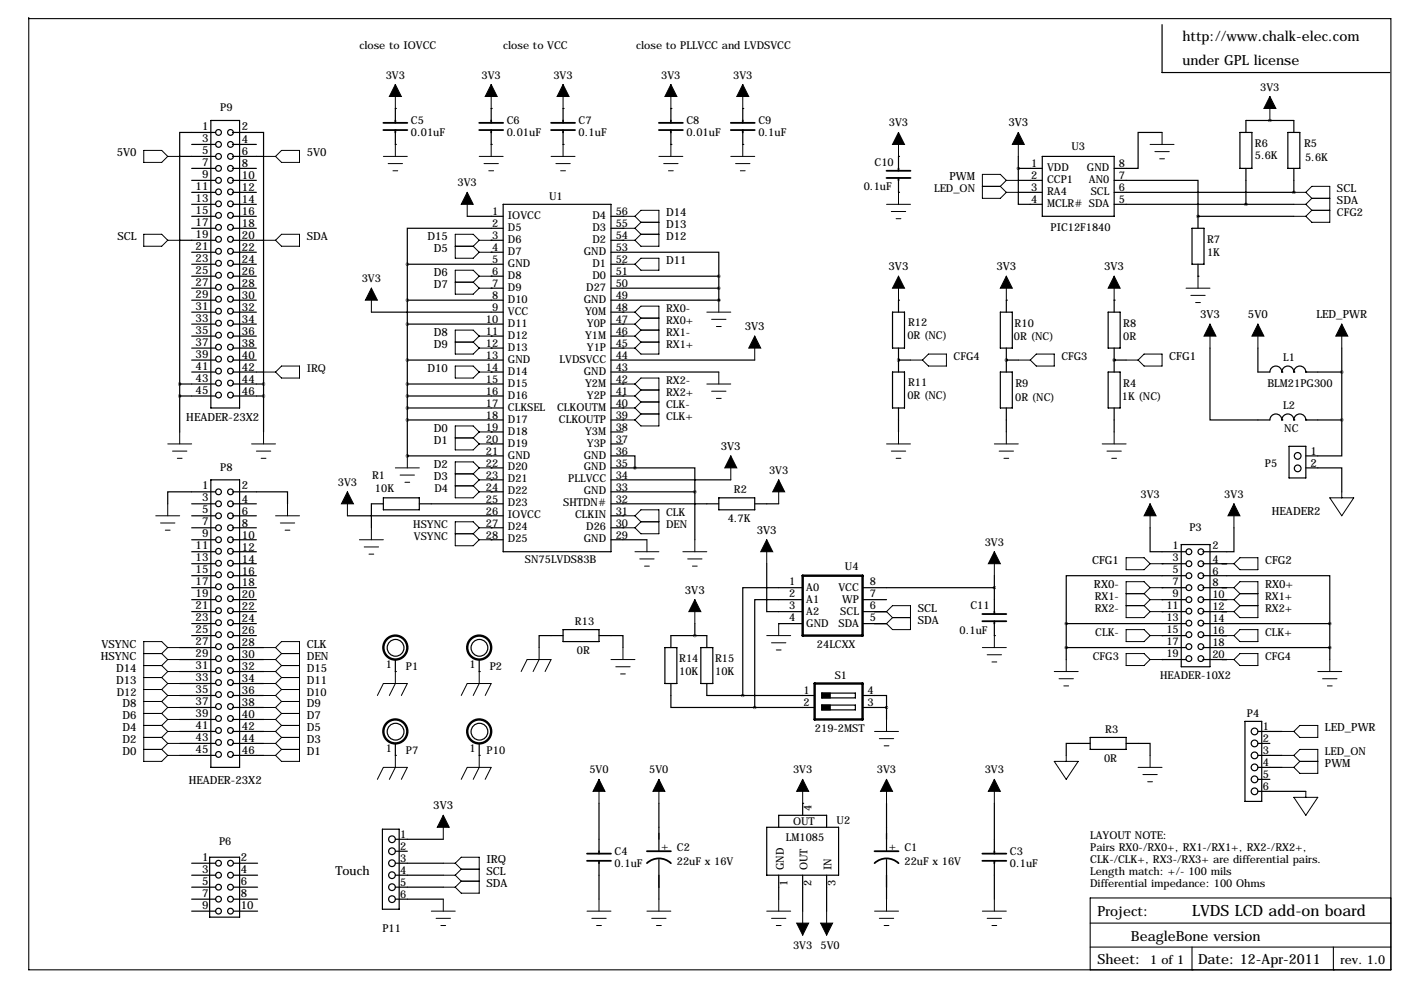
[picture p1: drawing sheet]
<svg xmlns="http://www.w3.org/2000/svg" width="297mm" height="211mm" viewBox="0 0 297 211" stroke-linecap="round" stroke-linejoin="round" font-family="sans-serif">
<defs><g id="words">
<text font-size="3.3" x="252.7" y="194.2">LVDS LCD add-on board</text>
<g font-size="3">
<text x="250.7" y="8.8">http://www.chalk-elec.com</text>
<text x="250.7" y="13.9">under GPL license</text>
<text x="232.7" y="194.2">Project:</text>
<text x="239.8" y="199.5">BeagleBone version</text>
<text x="232.7" y="204.4">Sheet:</text>
<text x="254" y="204.4">Date: 12-Apr-2011</text>
</g>
<g font-size="2.6">
<text x="71.1" y="185.6">Touch</text>
<text x="243.8" y="204.4">1 of 1</text>
<text x="284.2" y="204.4">rev. 1.0</text>
</g>
<g font-size="2.4">
<text x="42.8" y="27.6">1</text>
<text x="51.3" y="27.6">2</text>
<text x="213.8" y="26.8">3V3</text>
<text x="24.7" y="33.2">5V0</text>
<text x="42.8" y="30.1">3</text>
<text x="42.8" y="32.7">5</text>
<text x="42.8" y="35.2">7</text>
<text x="51.3" y="30.4">4</text>
<text x="51.3" y="32.9">6</text>
<text x="51.3" y="35.4">8</text>
<text x="65" y="33.2">5V0</text>
<text x="41.5" y="40.3">11</text>
<text x="42.8" y="37.7">9</text>
<text x="51.3" y="38">10</text>
<text x="51.3" y="40.5">12</text>
<text x="201.3" y="38.2">PWM</text>
<text x="283.5" y="40.8">SCL</text>
<text x="41.5" y="42.8">13</text>
<text x="41.5" y="45.4">15</text>
<text x="41.5" y="47.9">17</text>
<text x="51.3" y="43.1">14</text>
<text x="51.3" y="45.6">16</text>
<text x="141.2" y="45.9">D14</text>
<text x="283.5" y="43.3">SDA</text>
<text x="24.9" y="50.9">SCL</text>
<text x="41.5" y="50.4">19</text>
<text x="41.5" y="53">21</text>
<text x="51.3" y="48.1">18</text>
<text x="51.3" y="50.7">20</text>
<text x="51.3" y="53.2">22</text>
<text x="65" y="50.9">SDA</text>
<text x="90.6" y="50.9">D15</text>
<text x="92" y="53.5">D5</text>
<text x="141.2" y="50.9">D12</text>
<text x="141.2" y="48.4">D13</text>
<text x="41.5" y="55.5">23</text>
<text x="41.5" y="58.1">25</text>
<text x="51.3" y="55.8">24</text>
<text x="51.3" y="58.3">26</text>
<text x="92" y="58.6">D6</text>
<text x="141.2" y="56">D11</text>
<text x="188.4" y="57.3">3V3</text>
<text x="211.3" y="57.3">3V3</text>
<text x="234.1" y="57.3">3V3</text>
<text x="41.5" y="60.6">27</text>
<text x="41.5" y="65.7">31</text>
<text x="41.5" y="63.1">29</text>
<text x="51.3" y="60.8">28</text>
<text x="51.3" y="65.9">32</text>
<text x="51.3" y="63.4">30</text>
<text x="92" y="61.1">D7</text>
<text x="41.5" y="68.2">33</text>
<text x="41.5" y="70.8">35</text>
<text x="51.3" y="68.5">34</text>
<text x="51.3" y="71">36</text>
<text x="92" y="71.3">D8</text>
<text x="157.9" y="70">3V3</text>
<text x="254.4" y="67.5">3V3</text>
<text x="264.6" y="67.5">5V0</text>
<text x="279.1" y="67.5">LED_PWR</text>
<text x="41.5" y="75.8">39</text>
<text x="41.5" y="73.3">37</text>
<text x="51.3" y="76.1">40</text>
<text x="51.3" y="73.5">38</text>
<text x="92" y="73.8">D9</text>
<text x="247.9" y="76.3">CFG1</text>
<text x="41.5" y="83.5">45</text>
<text x="41.5" y="78.4">41</text>
<text x="41.5" y="80.9">43</text>
<text x="51.3" y="83.7">46</text>
<text x="51.3" y="78.6">42</text>
<text x="51.3" y="81.2">44</text>
<text x="90.6" y="78.9">D10</text>
<text x="39.5" y="89.2">HEADER-23X2</text>
<text x="92" y="91.6">D0</text>
<text x="92" y="94.1">D1</text>
<text x="152.8" y="95.4">3V3</text>
<text x="92" y="99.2">D2</text>
<text x="92" y="101.7">D3</text>
<text x="277.9" y="96.4">1</text>
<text x="277.9" y="98.9">2</text>
<text x="42.8" y="103.8">1</text>
<text x="42.8" y="106.3">3</text>
<text x="51.3" y="103.8">2</text>
<text x="51.3" y="106.6">4</text>
<text x="42.8" y="108.9">5</text>
<text x="42.8" y="111.4">7</text>
<text x="42.8" y="113.9">9</text>
<text x="51.3" y="109.1">6</text>
<text x="51.3" y="111.6">8</text>
<text x="160.5" y="113.2">3V3</text>
<text x="269.7" y="109.2">HEADER2</text>
<text x="41.5" y="116.5">11</text>
<text x="41.5" y="119">13</text>
<text x="51.3" y="114.2">10</text>
<text x="51.3" y="116.7">12</text>
<text x="51.3" y="119.3">14</text>
<text x="231.5" y="119.5">CFG1</text>
<text x="268.2" y="119.5">CFG2</text>
<text x="41.5" y="121.6">15</text>
<text x="41.5" y="124.1">17</text>
<text x="51.3" y="121.8">16</text>
<text x="51.3" y="124.3">18</text>
<text x="145.2" y="125.9">3V3</text>
<text x="231.9" y="124.6">RX0-</text>
<text x="268.2" y="124.6">RX0+</text>
<text x="41.5" y="126.6">19</text>
<text x="41.5" y="129.2">21</text>
<text x="41.5" y="131.7">23</text>
<text x="51.3" y="126.9">20</text>
<text x="51.3" y="129.4">22</text>
<text x="51.3" y="132">24</text>
<text x="194.6" y="129.7">SCL</text>
<text x="21.5" y="137.3">VSYNC</text>
<text x="41.5" y="136.8">27</text>
<text x="41.5" y="134.3">25</text>
<text x="51.3" y="137">28</text>
<text x="51.3" y="134.5">26</text>
<text x="65" y="137.3">CLK</text>
<text x="194.6" y="132.2">SDA</text>
<text x="21.3" y="139.8">HSYNC</text>
<text x="24.6" y="142.4">D14</text>
<text x="41.5" y="141.9">31</text>
<text x="41.5" y="139.3">29</text>
<text x="51.3" y="142.1">32</text>
<text x="51.3" y="139.6">30</text>
<text x="65" y="139.8">DEN</text>
<text x="65" y="142.4">D15</text>
<text x="24.6" y="144.9">D13</text>
<text x="41.5" y="144.4">33</text>
<text x="41.5" y="147">35</text>
<text x="41.5" y="149.5">37</text>
<text x="51.3" y="144.7">34</text>
<text x="51.3" y="147.2">36</text>
<text x="51.3" y="149.7">38</text>
<text x="65" y="144.9">D11</text>
<text x="26" y="150">D8</text>
<text x="26" y="152.5">D6</text>
<text x="26" y="155.1">D4</text>
<text x="41.5" y="154.6">41</text>
<text x="41.5" y="152">39</text>
<text x="51.3" y="154.8">42</text>
<text x="51.3" y="152.3">40</text>
<text x="65" y="155.1">D5</text>
<text x="65" y="152.5">D7</text>
<text x="65" y="150">D9</text>
<text x="280.9" y="155.1">LED_PWR</text>
<text x="26" y="157.6">D2</text>
<text x="26" y="160.2">D0</text>
<text x="41.5" y="159.7">45</text>
<text x="41.5" y="157.1">43</text>
<text x="51.3" y="159.9">46</text>
<text x="51.3" y="157.4">44</text>
<text x="65" y="160.2">D1</text>
<text x="65" y="157.6">D3</text>
<text x="40" y="166.1">HEADER-23X2</text>
<text x="280.9" y="162.7">PWM</text>
<text x="91.9" y="171.6">3V3</text>
<text x="42.8" y="182.5">1</text>
<text x="42.8" y="185.1">3</text>
<text x="51.1" y="182.5">2</text>
<text x="51.1" y="185.1">4</text>
<text x="103.1" y="185.6">SCL</text>
<text x="103.1" y="183">IRQ</text>
<text x="42.8" y="187.6">5</text>
<text x="42.8" y="190.1">7</text>
<text x="51.1" y="187.6">6</text>
<text x="51.1" y="190.1">8</text>
<text x="103.1" y="188.1">SDA</text>
<text x="42.8" y="192.7">9</text>
<text x="51.1" y="192.7">10</text>
</g>
<g font-size="2.3">
<text x="76.2" y="10.3">close to IOVCC</text>
<text x="106.7" y="10.3">close to VCC</text>
<text x="134.9" y="10.3">close to PLLVCC and LVDSVCC</text>
<text x="81.8" y="16.7">3V3</text>
<text x="102.1" y="16.7">3V3</text>
<text x="117.3" y="16.7">3V3</text>
<text x="140.2" y="16.7">3V3</text>
<text x="155.4" y="16.7">3V3</text>
<text x="46.7" y="23.5">P9</text>
<text x="267.2" y="19.2">3V3</text>
<text x="87.1" y="26.3">C5</text>
<text x="87.1" y="28.9">0.01uF</text>
<text x="107.4" y="26.3">C6</text>
<text x="107.4" y="28.9">0.01uF</text>
<text x="122.7" y="26.3">C7</text>
<text x="122.7" y="28.9">0.1uF</text>
<text x="145.5" y="26.3">C8</text>
<text x="145.5" y="28.9">0.01uF</text>
<text x="160.8" y="26.3">C9</text>
<text x="160.8" y="28.9">0.1uF</text>
<text x="188.5" y="26.8">3V3</text>
<text x="185.4" y="35.2">C10</text>
<text x="218.6" y="35.4">1</text>
<text x="227.2" y="31.9">U3</text>
<text x="237.2" y="35.4">8</text>
<text x="266" y="33.7">5.6K</text>
<text x="266.1" y="31.2">R6</text>
<text x="276.5" y="31.2">R5</text>
<text x="276.7" y="34.2">5.6K</text>
<text x="97" y="39.5">3V3</text>
<text x="183.1" y="40.4">0.1uF</text>
<text x="198.1" y="40.8">LED_ON</text>
<text x="218.6" y="38">2</text>
<text x="218.6" y="40.5">3</text>
<text x="222" y="36.3">VDD</text>
<text x="222" y="38.8">CCP1</text>
<text x="222" y="41.3">RA4</text>
<text x="230.5" y="36.3">GND</text>
<text x="230.9" y="38.8">AN0</text>
<text x="231.3" y="41.3">SCL</text>
<text x="237.2" y="40.5">6</text>
<text x="237.2" y="38">7</text>
<text x="104.3" y="45.6">1</text>
<text x="107.7" y="46.4">IOVCC</text>
<text x="116.4" y="42.3">U1</text>
<text x="125.6" y="46.4">D4</text>
<text x="130.6" y="45.6">56</text>
<text x="218.6" y="43.1">4</text>
<text x="222" y="43.9">MCLR# SDA</text>
<text x="237.2" y="43.1">5</text>
<text x="283.5" y="45.9">CFG2</text>
<text x="104.3" y="48.1">2</text>
<text x="104.3" y="50.7">3</text>
<text x="104.3" y="53.2">4</text>
<text x="107.7" y="49">D5</text>
<text x="107.7" y="51.5">D6</text>
<text x="125.6" y="49">D3</text>
<text x="125.6" y="51.5">D2</text>
<text x="130.6" y="48.1">55</text>
<text x="130.6" y="50.7">54</text>
<text x="130.6" y="53.2">53</text>
<text x="222.7" y="49">PIC12F1840</text>
<text x="255.9" y="51.5">R7</text>
<text x="76.7" y="59.8">3V3</text>
<text x="104.3" y="55.8">5</text>
<text x="104.3" y="58.3">6</text>
<text x="107.7" y="54">D7</text>
<text x="107.7" y="56.6">GND</text>
<text x="107.7" y="59.1">D8</text>
<text x="123.8" y="54">GND</text>
<text x="125.6" y="56.6">D1</text>
<text x="125.6" y="59.1">D0</text>
<text x="130.6" y="55.8">52</text>
<text x="130.6" y="58.3">51</text>
<text x="255.9" y="54.3">1K</text>
<text x="104.3" y="60.8">7</text>
<text x="104.3" y="63.4">8</text>
<text x="104.3" y="65.9">9</text>
<text x="107.7" y="61.7">D9</text>
<text x="107.7" y="64.2">D10</text>
<text x="123.8" y="64.2">GND</text>
<text x="124.3" y="61.7">D27</text>
<text x="130.6" y="60.8">50</text>
<text x="130.6" y="63.4">49</text>
<text x="130.6" y="65.9">48</text>
<text x="103" y="68.5">10</text>
<text x="103" y="71">11</text>
<text x="107.7" y="66.7">VCC</text>
<text x="107.7" y="69.3">D11</text>
<text x="107.7" y="71.8">D12</text>
<text x="124" y="66.7">Y0M</text>
<text x="124" y="71.8">Y1M</text>
<text x="124.4" y="69.3">Y0P</text>
<text x="130.6" y="68.5">47</text>
<text x="130.6" y="71">46</text>
<text x="141.2" y="66.2">RX0-</text>
<text x="141.2" y="68.7">RX0+</text>
<text x="141.2" y="71.3">RX1-</text>
<text x="192.4" y="71.8">0R (NC)</text>
<text x="192.5" y="69.1">R12</text>
<text x="215.1" y="69.3">R10</text>
<text x="238.1" y="69.3">R8</text>
<text x="103" y="73.5">12</text>
<text x="103" y="76.1">13</text>
<text x="107.7" y="74.4">D13</text>
<text x="107.7" y="76.9">GND</text>
<text x="118.6" y="76.9">LVDSVCC</text>
<text x="124.4" y="74.4">Y1P</text>
<text x="130.6" y="73.5">45</text>
<text x="130.6" y="76.1">44</text>
<text x="141.2" y="73.8">RX1+</text>
<text x="202.2" y="76.3">CFG4</text>
<text x="215" y="72.1">0R (NC)</text>
<text x="225" y="76.3">CFG3</text>
<text x="238.1" y="72.1">0R</text>
<text x="272.1" y="76.6">L1</text>
<text x="65" y="78.9">IRQ</text>
<text x="103" y="78.6">14</text>
<text x="103" y="81.2">15</text>
<text x="103" y="83.7">16</text>
<text x="107.7" y="79.4">D14</text>
<text x="107.7" y="82">D15</text>
<text x="123.8" y="79.4">GND</text>
<text x="124" y="82">Y2M</text>
<text x="130.6" y="78.6">43</text>
<text x="130.6" y="81.2">42</text>
<text x="130.6" y="83.7">41</text>
<text x="141.2" y="81.4">RX2-</text>
<text x="141.2" y="84">RX2+</text>
<text x="192.5" y="81.8">R11</text>
<text x="215.3" y="82">R9</text>
<text x="238.1" y="82">R4</text>
<text x="268.7" y="82">BLM21PG300</text>
<text x="103" y="86.2">17</text>
<text x="103" y="88.8">18</text>
<text x="107.7" y="84.5">D16</text>
<text x="107.7" y="87.1">CLKSEL</text>
<text x="107.7" y="89.6">D17</text>
<text x="118.1" y="87.1">CLKOUTM</text>
<text x="118.5" y="89.6">CLKOUTP</text>
<text x="124.4" y="84.5">Y2P</text>
<text x="130.6" y="86.2">40</text>
<text x="130.6" y="88.8">39</text>
<text x="141.2" y="86.5">CLK-</text>
<text x="141.2" y="89">CLK+</text>
<text x="192.4" y="84.5">0R (NC)</text>
<text x="215.2" y="85">0R (NC)</text>
<text x="237.8" y="84.8">1K (NC)</text>
<text x="272.1" y="86.8">L2</text>
<text x="103" y="91.3">19</text>
<text x="103" y="93.9">20</text>
<text x="107.7" y="92.1">D18</text>
<text x="107.7" y="94.7">D19</text>
<text x="124" y="92.1">Y3M</text>
<text x="124.4" y="94.7">Y3P</text>
<text x="130.6" y="91.3">38</text>
<text x="130.6" y="93.9">37</text>
<text x="272.3" y="91.7">NC</text>
<text x="46.7" y="100">P8</text>
<text x="78.9" y="101.5">R1</text>
<text x="103" y="96.4">21</text>
<text x="103" y="98.9">22</text>
<text x="103" y="101.5">23</text>
<text x="107.7" y="97.2">GND</text>
<text x="107.7" y="99.8">D20</text>
<text x="123.8" y="97.2">GND</text>
<text x="123.8" y="99.8">GND</text>
<text x="130.6" y="96.4">36</text>
<text x="130.6" y="98.9">35</text>
<text x="130.6" y="101.5">34</text>
<text x="163.1" y="100.5">3V3</text>
<text x="268.2" y="98.9">P5</text>
<text x="71.6" y="103">3V3</text>
<text x="79.5" y="104.3">10K</text>
<text x="92.1" y="104.3">D4</text>
<text x="103" y="104">24</text>
<text x="103" y="106.6">25</text>
<text x="107.7" y="102.3">D21</text>
<text x="107.7" y="104.8">D22</text>
<text x="107.7" y="107.4">D23</text>
<text x="119.4" y="107.4">SHTDN#</text>
<text x="120.5" y="102.3">PLLVCC</text>
<text x="123.8" y="104.8">GND</text>
<text x="130.6" y="104">33</text>
<text x="130.6" y="106.6">32</text>
<text x="155.6" y="104.5">R2</text>
<text x="241.8" y="105.6">3V3</text>
<text x="259.6" y="105.6">3V3</text>
<text x="87.6" y="111.9">HSYNC</text>
<text x="103" y="109.1">26</text>
<text x="103" y="111.6">27</text>
<text x="107.7" y="109.9">IOVCC</text>
<text x="107.7" y="112.5">D24</text>
<text x="121.9" y="109.9">CLKIN</text>
<text x="124.3" y="112.5">D26</text>
<text x="130.6" y="109.1">31</text>
<text x="130.6" y="111.6">30</text>
<text x="141.2" y="111.9">DEN</text>
<text x="141.2" y="109.4">CLK</text>
<text x="154.3" y="110.7">4.7K</text>
<text x="252.2" y="112.7">P3</text>
<text x="87.8" y="114.4">VSYNC</text>
<text x="103" y="114.2">28</text>
<text x="107.7" y="115">D25</text>
<text x="111.3" y="119.4">SN75LVDS83B</text>
<text x="123.8" y="115">GND</text>
<text x="130.6" y="114.2">29</text>
<text x="208.8" y="115.7">3V3</text>
<text x="248.6" y="116.5">1</text>
<text x="248.6" y="119">3</text>
<text x="257" y="116.5">2</text>
<text x="257" y="119.3">4</text>
<text x="167.3" y="124.1">1</text>
<text x="170.9" y="125.4">A0</text>
<text x="177.8" y="125.4">VCC</text>
<text x="179.1" y="120.8">U4</text>
<text x="184.4" y="124.1">8</text>
<text x="248.6" y="121.6">5</text>
<text x="248.6" y="124.1">7</text>
<text x="257" y="121.8">6</text>
<text x="257" y="124.3">8</text>
<text x="167.3" y="126.6">2</text>
<text x="167.3" y="129.2">3</text>
<text x="167.3" y="131.7">4</text>
<text x="170.9" y="127.9">A1</text>
<text x="170.9" y="130.5">A2</text>
<text x="178.2" y="130.5">SCL</text>
<text x="178.6" y="127.9">WP</text>
<text x="184.4" y="126.6">7</text>
<text x="184.4" y="129.2">6</text>
<text x="184.4" y="131.7">5</text>
<text x="205.7" y="129.2">C11</text>
<text x="232.1" y="129.7">RX2-</text>
<text x="232.1" y="127.1">RX1-</text>
<text x="247.3" y="129.2">11</text>
<text x="247.3" y="131.7">13</text>
<text x="248.6" y="126.6">9</text>
<text x="257" y="126.9">10</text>
<text x="257" y="129.4">12</text>
<text x="257" y="132">14</text>
<text x="268.2" y="127.1">RX1+</text>
<text x="268.2" y="129.7">RX2+</text>
<text x="121.9" y="132.5">R13</text>
<text x="170.9" y="133">GND</text>
<text x="173.2" y="137.4">24LCXX</text>
<text x="177.8" y="133">SDA</text>
<text x="203.5" y="134.3">0.1uF</text>
<text x="232.2" y="134.8">CLK-</text>
<text x="247.3" y="134.3">15</text>
<text x="247.3" y="136.8">17</text>
<text x="257" y="134.5">16</text>
<text x="257" y="137">18</text>
<text x="268.2" y="134.8">CLK+</text>
<text x="81.8" y="141.7">1</text>
<text x="86.1" y="142.1">P1</text>
<text x="99.6" y="141.7">1</text>
<text x="103.8" y="142.1">P2</text>
<text x="122.3" y="138.6">0R</text>
<text x="144" y="140.4">R14</text>
<text x="144" y="143.2">10K</text>
<text x="151.6" y="140.4">R15</text>
<text x="151.6" y="143.2">10K</text>
<text x="177" y="143.9">S1</text>
<text x="231.7" y="139.8">CFG3</text>
<text x="246" y="144">HEADER-10X2</text>
<text x="247.3" y="139.3">19</text>
<text x="257" y="139.6">20</text>
<text x="268.2" y="139.8">CFG4</text>
<text x="24.7" y="147.5">D12</text>
<text x="65" y="147.5">D10</text>
<text x="170.4" y="147.2">1</text>
<text x="170.4" y="149.7">2</text>
<text x="183.9" y="149.7">3</text>
<text x="183.9" y="147.2">4</text>
<text x="172.8" y="155.2">219-2MST</text>
<text x="234.3" y="155.3">R3</text>
<text x="264.4" y="152">P4</text>
<text x="267.7" y="154.8">1</text>
<text x="81.8" y="159.5">1</text>
<text x="86.1" y="159.9">P7</text>
<text x="99.6" y="159.5">1</text>
<text x="103.2" y="159.9">P10</text>
<text x="234.1" y="161.5">0R</text>
<text x="267.7" y="157.4">2</text>
<text x="267.7" y="159.9">3</text>
<text x="280.9" y="160.2">LED_ON</text>
<text x="125" y="164">5V0</text>
<text x="137.7" y="164">5V0</text>
<text x="168.1" y="164">3V3</text>
<text x="185.9" y="164">3V3</text>
<text x="208.8" y="164">3V3</text>
<text x="267.7" y="162.4">4</text>
<text x="267.7" y="165">5</text>
<text x="267.7" y="167.5">6</text>
<text x="172" y="171.8" transform="rotate(-90 172 171.8)">4</text>
<text x="46.4" y="179.2">P6</text>
<text x="84.8" y="177.7">1</text>
<text x="166.6" y="178.3">LM1085</text>
<text x="168.1" y="174.9">OUT</text>
<text x="177.4" y="174.6">U2</text>
<text x="231.1" y="177.9">LAYOUT NOTE:</text>
<text x="84.8" y="180.2">2</text>
<text x="84.8" y="182.8">3</text>
<text x="84.8" y="185.3">4</text>
<text x="130.3" y="181.2">C4</text>
<text x="130.3" y="183.9">0.1uF</text>
<text x="140.2" y="180.2">+ C2</text>
<text x="143.5" y="183.4">22uF x 16V</text>
<text x="166.2" y="184.5" transform="rotate(-90 166.2 184.5)">GND</text>
<text x="171.2" y="184.5" transform="rotate(-90 171.2 184.5)">OUT</text>
<text x="176.3" y="184.5" transform="rotate(-90 176.3 184.5)">IN</text>
<text x="188.5" y="180.2">+ C1</text>
<text x="191.8" y="183.4">22uF x 16V</text>
<text x="214.1" y="181.2">C3</text>
<text x="214.1" y="183.9">0.1uF</text>
<text x="231.1" y="180.5">Pairs RX0-/RX0+, RX1-/RX1+, RX2-/RX2+,</text>
<text x="231.1" y="183">CLK-/CLK+, RX3-/RX3+ are differential pairs.</text>
<text x="231.1" y="185.6">Length match: +/- 100 mils</text>
<text x="84.8" y="187.8">5</text>
<text x="84.8" y="190.4">6</text>
<text x="167" y="187.9" transform="rotate(-90 167 187.9)">1</text>
<text x="172" y="187.9" transform="rotate(-90 172 187.9)">2</text>
<text x="177.1" y="187.9" transform="rotate(-90 177.1 187.9)">3</text>
<text x="231.1" y="188.1">Differential impedance: 100 Ohms</text>
<text x="81.1" y="197.5">P11</text>
<text x="168.1" y="201.3">3V3</text>
<text x="174" y="201.3">5V0</text>
</g>
</g></defs>
<path d="M6.1 3.7v201.9h288.8v-201.6h-288.8M231.1 195.7h63.8M294.9 190.4h-63.8v15.2M231.1 200.8h63.8M252.7 200.8v4.8M282.7 200.8v4.8" fill="none" stroke="#000" stroke-width=".23"/>
<g fill="none" stroke="#000" stroke-width=".25">
<path d="M246.4 5.2v10.2h48.2M38.1 33.2h7.6M40.6 30.6h5.1M40.6 35.7h5.1M40.6 38.2h5.1M44.7 25.5h6.1v61h-6.1zM45.7 28.1h-7.6v53.3M49.3 28.1h6.6v53.3M49.3 30.6h5.1M49.3 33.2h6.6M49.3 35.7h5.1M49.3 38.2h5.1"/>
<path d="M83.8 30.6h.1M83.8 23h.1M83.8 23v2.5M83.8 28.1v2.5M104.1 30.6h.1M104.1 23h.1M104.1 23v2.5M104.1 28.1v2.5M119.4 30.6h.1M119.4 23h.1M119.4 23v2.5M119.4 28.1v2.5"/>
<path d="M142.2 30.6h.1M142.2 23h.1M142.2 23v2.5M142.2 28.1v2.5M157.5 30.6h.1M157.5 23h.1M157.5 23v2.5M157.5 28.1v2.5M190.5 33.2h.1M190.5 33.2v2.5M190.5 38.2v2.6M215.9 35.7v7.6h5.1"/>
<path d="M215.9 35.7h5.1M215.9 38.2h5.1M215.9 33.2v2.5M221 33.2h15.2v12.7h-15.2zM236.2 38.2h17.8v7.7M246.4 28.1h-5.1v7.6h-5.1M262.9 28.1h2.5v7.6h-2.5zM264.2 28.1v-2.6h10.1v2.6M264.2 35.7v7.6M269.2 25.5h.1M273 28.1h2.6v7.6h-2.6zM274.3 35.7v5.1"/>
<path d="M38.1 50.9h7.6M40.6 43.3h5.1M40.6 45.9h5.1M40.6 48.4h5.1M40.6 53.5h5.1M40.6 56h5.1M40.6 58.6h5.1M40.6 40.8h5.1M49.3 43.3h5.1M49.3 45.9h5.1M49.3 48.4h5.1M49.3 50.9h6.6"/>
<path d="M49.3 53.5h5.1M49.3 56h5.1M49.3 58.6h5.1M49.3 40.8h5.1M86.4 56h20.3M86.4 56v40.7M99.1 45.9h7.6M104.1 53.5h.1M104.1 58.6h.1M104.1 50.9h.1M104.1 50.9h2.6M104.1 53.5h2.6"/>
<path d="M104.1 58.6h2.6M106.7 48.4h-20.3v7.6M106.7 43.3h22.8v73.7h-22.8zM129.5 53.5h22.9v5.1M129.5 45.9h2.6M129.5 48.4h2.6M129.5 50.9h2.6M129.5 56h2.6M129.5 58.6h22.9M132.1 56h.1M132.1 50.9h.1M132.1 48.4h.1"/>
<path d="M132.1 45.9h.1M152.4 58.6v5M190.5 40.8h.1M215.9 40.8h5.1M236.2 43.3h38.1M236.2 40.8h38.1M252.7 48.4h2.6v7.6h-2.6zM254 58.6h.1M254 45.9h.1M254 45.9h20.3M254 45.9v2.5M254 56v2.6"/>
<path d="M274.3 40.8h.1M40.6 61.1h5.1M40.6 63.6h5.1M40.6 66.2h5.1M40.6 68.7h5.1M40.6 71.3h5.1M40.6 73.8h5.1M40.6 76.3h5.1M40.6 78.9h5.1M49.3 61.1h5.1M49.3 63.6h5.1M49.3 66.2h5.1"/>
<path d="M49.3 68.7h5.1M49.3 71.3h5.1M49.3 73.8h5.1M49.3 76.3h5.1M49.3 78.9h6.6M78.7 66.2h28M86.4 63.6h20.3M86.4 68.7h20.3M86.4 76.3h20.3M104.1 61.1h.1M104.1 71.3h.1M104.1 73.8h.1"/>
<path d="M104.1 78.9h.1M104.1 61.1h2.6M104.1 71.3h2.6M104.1 73.8h2.6M104.1 78.9h2.6M129.5 61.1h22.9M129.5 63.6h22.9M129.5 66.2h2.6M129.5 68.7h2.6M129.5 71.3h2.6M129.5 73.8h2.6M129.5 76.3h30.5"/>
<path d="M129.5 78.9h22.9M132.1 66.2h.1M132.1 68.7h.1M132.1 71.3h.1M132.1 73.8h.1M152.4 63.6h.1M189.2 66.2h2.6v7.6h-2.6zM189.2 78.9h2.6v7.6h-2.6zM190.5 76.3h.1M190.5 63.6h.1M190.5 76.3h2.5M190.5 63.6v2.6"/>
<path d="M190.5 73.8v5.1M212.1 66.2h2.5v7.6h-2.5zM212.1 78.9h2.5v7.6h-2.5zM213.4 76.3h.1M213.4 63.6h.1M213.4 76.3h2.5M213.4 63.6v2.6M213.4 73.8v5.1M234.9 66.2h2.6v7.6h-2.6zM234.9 78.9h2.6v7.6h-2.6zM236.2 76.3h.1M236.2 63.6h.1"/>
<path d="M236.2 76.3h2.6M236.2 63.6v2.6M236.2 73.8v5.1M256.5 73.8v15.2h12.7a1.27 1.27 0 0 1 1.3-1.2 1.27 1.27 0 0 1 1.3 1.2M266.7 73.8v5.1h2.5a1.27 1.27 0 0 1 1.3-1.3 1.27 1.27 0 0 1 1.3 1.3M271.8 78.9h.1M271.8 78.9a1.27 1.27 0 0 1 1.2-1.3 1.27 1.27 0 0 1 1.3 1.3M274.3 78.9h.1M274.3 78.9a1.27 1.27 0 0 1 1.3-1.3 1.27 1.27 0 0 1 1.3 1.3M276.9 78.9h.1M276.9 78.9h7.6M284.5 73.8v15.2"/>
<path d="M38.1 81.4h7.6M38.1 84h7.6M38.1 81.4v10.2M49.3 81.4h6.6M49.3 84h6.6M55.9 81.4v10.2M86.4 96.7h.1M86.4 81.4h20.3M86.4 84h20.3M86.4 86.5h20.3M86.4 89h20.3M86.4 96.7h20.3"/>
<path d="M104.1 91.6h.1M104.1 94.1h.1M104.1 99.2h.1M104.1 91.6h2.6M104.1 94.1h2.6M104.1 99.2h2.6M129.5 96.7h5.1v2.5M129.5 81.4h2.6M129.5 84h2.6M129.5 86.5h2.6M129.5 89h2.6M129.5 91.6h2.6"/>
<path d="M129.5 94.1h2.6M129.5 99.2h5.1M132.1 81.4h.1M132.1 84h.1M132.1 86.5h.1M132.1 89h.1M134.6 99.2h12.7v5.1M190.5 86.5v5.1M213.4 86.5v5.1M236.2 86.5v5.1M271.8 89h.1M271.8 89a1.27 1.27 0 0 1 1.3-1.2 1.27 1.27 0 0 1 1.2 1.2"/>
<path d="M273.3 94.6h3.6v6.7h-3.6zM274.3 89h.1M274.3 89a1.27 1.27 0 0 1 1.3-1.2 1.27 1.27 0 0 1 1.3 1.2M276.9 89h.1M276.9 99.2h7.6v5.1M276.9 89h7.6M284.5 89v7.7h-7.6M40.6 117h5.1M40.6 106.8h5.1M40.6 109.4h5.1M40.6 111.9h5.1M40.6 114.4h5.1"/>
<path d="M40.6 119.5h5.1M44.7 101.7h6.1v61h-6.1zM45.7 104.3h-10.1v2.5M49.3 104.3h11.7v2.5M49.3 117h5.1M49.3 106.8h5.1M49.3 109.4h5.1M49.3 111.9h5.1M49.3 114.4h5.1M49.3 119.5h5.1M73.7 109.4h33M81.3 106.8h-2.6v5.1"/>
<path d="M81.3 105.6h7.6v2.5h-7.6zM88.9 106.8h17.8M104.1 111.9h.1M104.1 114.4h.1M104.1 101.7h.1M104.1 104.3h.1M104.1 101.7h2.6M104.1 104.3h2.6M104.1 111.9h2.6M104.1 114.4h2.6M129.5 101.7h25.4M129.5 104.3h17.8"/>
<path d="M129.5 106.8h22.9M129.5 109.4h2.6M129.5 111.9h2.6M129.5 114.4h7.7M132.1 111.9h.1M132.1 109.4h.1M147.3 104.3v10.1M152.4 105.6h7.6v2.5h-7.6zM160 106.8h5.1M162.6 119.5v10.2h7.6M243.8 111.9v5.1h7.7M246.4 119.5h.1"/>
<path d="M246.4 119.5h5.1M250.4 115.5h6.1v25.9h-6.1zM255 119.5h5.1M261.6 111.9v5.1h-6.6M38.1 137.3h7.6M38.1 139.8h7.6M40.6 122.1h5.1M40.6 124.6h5.1M40.6 127.1h5.1M40.6 129.7h5.1M40.6 132.2h5.1M40.6 134.8h5.1"/>
<path d="M49.3 122.1h5.1M49.3 124.6h5.1M49.3 127.1h5.1M49.3 129.7h5.1M49.3 132.2h5.1M49.3 137.3h6.6M49.3 134.8h5.1M49.3 139.8h6.6M83.8 139.8v2.6M101.6 139.8v2.6M119.4 134.8h-5.1v2.5M119.4 133.5h7.6v2.5h-7.6z"/>
<path d="M127 134.8h5.1v2.5M141 137.3h2.5v7.6h-2.5zM142.2 137.3v-2.5h7.7v2.5M147.3 132.2v2.6M148.6 137.3h2.5v7.6h-2.5zM165.1 132.2h.1M165.1 132.2h5.1M170.2 127.1h-10.2v22.9M170.2 124.6h-12.7v22.9M182.9 124.6h27.9M182.9 127.1h5.1M182.9 129.7h5.1"/>
<path d="M182.9 132.2h5.1M210.8 134.8h.1M210.8 122.1v7.6M210.8 132.2v2.6M226.1 132.2h25.4M226.1 137.3h25.4M226.1 132.2v7.6M246.4 134.8h.1M246.4 129.7h.1M246.4 127.1h.1M246.4 124.6h.1M246.4 139.8h.1"/>
<path d="M246.4 124.6h5.1M246.4 127.1h5.1M246.4 129.7h5.1M246.4 134.8h5.1M246.4 139.8h5.1M251.5 122.1h-25.4v10.1M255 122.1h26.9v10.1M255 124.6h5.1M255 127.1h5.1M255 129.7h5.1M255 132.2h26.9M255 137.3h26.9"/>
<path d="M255 134.8h5.1M255 139.8h5.1M281.9 132.2v7.6M38.1 144.9h7.6M38.1 147.5h7.6M38.1 142.4h7.6M38.1 155.1h7.6M38.1 157.6h7.6M38.1 152.5h7.6M38.1 150h7.6M49.3 144.9h6.6M49.3 147.5h6.6"/>
<path d="M49.3 142.4h6.6M49.3 155.1h6.6M49.3 157.6h6.6M49.3 152.5h6.6M49.3 150h6.6M83.8 142.4h.1M83.8 157.6v2.6M101.6 142.4h.1M101.6 157.6v2.6M142.2 144.9v5.1h17.8M149.9 144.9v2.6h22.8M160 150h12.7"/>
<path d="M174.2 147h7.2v1h-7.2zM174.2 149.5h7.2v1h-7.2zM182.9 147.5h5.1v2.5M182.9 150h5.1M188 150v2.5M231.1 157.6h-5v2.6M231.1 156.4h7.7v2.5h-7.7zM238.8 157.6h5v2.6M264 152.9h3.5v17h-3.5zM266.7 155.1h5.1M266.7 157.6h2.5M38.1 160.2h7.6"/>
<path d="M49.3 160.2h6.6M81.1 175.8h3.5v17h-3.5zM83.8 160.2h.1M83.8 177.9h10.2M101.6 160.2h.1M127 170.3v10.2M139.7 170.3v10.2M162.6 175.4h15.2v10.2h-15.2zM165.1 175.4v-2.5h10.2v2.5M170.2 170.3h.1M170.2 170.3v2.6M188 170.3v10.2"/>
<path d="M210.8 170.3v10.2M266.7 162.7h5.1M266.7 160.2h5.1M266.7 165.2h2.5M266.7 167.8h10.2M40.6 185.6h5.1M40.6 183h5.1M40.6 188.1h5.1M40.6 190.6h5.1M40.6 193.2h5.1M44.4 181.8h6.4v12.7h-6.4zM49.5 185.6h5.1"/>
<path d="M49.5 183h5.1M49.5 188.1h5.1M49.5 190.6h5.1M49.5 193.2h5.1M83.8 185.6h10.2M83.8 183h10.2M83.8 188.1h10.2M83.8 190.6h10.2M83.8 180.5h2.6M127 183v7.6M139.7 182.3v8.3M165.1 185.6v5"/>
<path d="M170.2 185.6v7.6M175.3 185.6v7.6M188 182.3v8.3M210.8 183v7.6"/>
<circle cx="46.3" cy="35.7" r=".61"/>
<circle cx="46.3" cy="33.2" r=".61"/>
<circle cx="46.3" cy="28.1" r=".61"/>
<circle cx="46.3" cy="38.2" r=".61"/>
<circle cx="46.3" cy="30.6" r=".61"/>
<circle cx="48.9" cy="35.7" r=".61"/>
<circle cx="48.9" cy="33.2" r=".61"/>
<circle cx="48.9" cy="28.1" r=".61"/>
<circle cx="48.9" cy="38.2" r=".61"/>
<circle cx="48.9" cy="30.6" r=".61"/>
<circle cx="46.3" cy="53.3" r=".61"/>
<circle cx="46.3" cy="55.8" r=".61"/>
<circle cx="46.3" cy="50.7" r=".61"/>
<circle cx="46.3" cy="48.2" r=".61"/>
<circle cx="46.3" cy="43.2" r=".61"/>
<circle cx="46.3" cy="58.4" r=".61"/>
<circle cx="46.3" cy="45.7" r=".61"/>
<circle cx="46.3" cy="40.7" r=".61"/>
<circle cx="48.9" cy="53.3" r=".61"/>
<circle cx="48.9" cy="50.7" r=".61"/>
<circle cx="48.9" cy="55.8" r=".61"/>
<circle cx="48.9" cy="48.2" r=".61"/>
<circle cx="48.9" cy="43.2" r=".61"/>
<circle cx="48.9" cy="40.7" r=".61"/>
<circle cx="48.9" cy="58.4" r=".61"/>
<circle cx="48.9" cy="45.7" r=".61"/>
<circle cx="46.3" cy="66" r=".61"/>
<circle cx="46.3" cy="78.7" r=".61"/>
<circle cx="46.3" cy="63.4" r=".61"/>
<circle cx="46.3" cy="68.5" r=".61"/>
<circle cx="46.3" cy="76.1" r=".61"/>
<circle cx="46.3" cy="73.6" r=".61"/>
<circle cx="46.3" cy="60.9" r=".61"/>
<circle cx="46.3" cy="71.1" r=".61"/>
<circle cx="48.9" cy="66" r=".61"/>
<circle cx="48.9" cy="78.7" r=".61"/>
<circle cx="48.9" cy="68.5" r=".61"/>
<circle cx="48.9" cy="63.4" r=".61"/>
<circle cx="48.9" cy="76.1" r=".61"/>
<circle cx="48.9" cy="60.9" r=".61"/>
<circle cx="48.9" cy="73.6" r=".61"/>
<circle cx="48.9" cy="71.1" r=".61"/>
<circle cx="46.3" cy="81.2" r=".61"/>
<circle cx="46.3" cy="83.8" r=".61"/>
<circle cx="48.9" cy="81.2" r=".61"/>
<circle cx="48.9" cy="83.8" r=".61"/>
<circle cx="275.1" cy="99.3" r=".71"/>
<circle cx="275.1" cy="96.7" r=".71"/>
<circle cx="46.3" cy="111.9" r=".61"/>
<circle cx="46.3" cy="106.8" r=".61"/>
<circle cx="46.3" cy="109.4" r=".61"/>
<circle cx="46.3" cy="114.4" r=".61"/>
<circle cx="46.3" cy="119.4" r=".61"/>
<circle cx="46.3" cy="104.3" r=".61"/>
<circle cx="46.3" cy="116.9" r=".61"/>
<circle cx="48.9" cy="111.9" r=".61"/>
<circle cx="48.9" cy="106.8" r=".61"/>
<circle cx="48.9" cy="109.4" r=".61"/>
<circle cx="48.9" cy="119.4" r=".61"/>
<circle cx="48.9" cy="114.4" r=".61"/>
<circle cx="48.9" cy="104.3" r=".61"/>
<circle cx="48.9" cy="116.9" r=".61"/>
<circle cx="252.1" cy="119.5" r=".61"/>
<circle cx="252.1" cy="117" r=".61"/>
<circle cx="254.6" cy="119.5" r=".61"/>
<circle cx="254.6" cy="117" r=".61"/>
<circle cx="46.3" cy="139.6" r=".61"/>
<circle cx="46.3" cy="126.9" r=".61"/>
<circle cx="46.3" cy="124.4" r=".61"/>
<circle cx="46.3" cy="137.1" r=".61"/>
<circle cx="46.3" cy="121.9" r=".61"/>
<circle cx="46.3" cy="134.6" r=".61"/>
<circle cx="46.3" cy="129.5" r=".61"/>
<circle cx="46.3" cy="132" r=".61"/>
<circle cx="48.9" cy="126.9" r=".61"/>
<circle cx="48.9" cy="139.6" r=".61"/>
<circle cx="48.9" cy="124.4" r=".61"/>
<circle cx="48.9" cy="137.1" r=".61"/>
<circle cx="48.9" cy="121.9" r=".61"/>
<circle cx="48.9" cy="134.6" r=".61"/>
<circle cx="48.9" cy="132" r=".61"/>
<circle cx="48.9" cy="129.5" r=".61"/>
<circle cx="83.9" cy="137.4" r="1.78"/>
<circle cx="101.7" cy="137.4" r="1.78"/>
<circle cx="252.1" cy="139.6" r=".61"/>
<circle cx="252.1" cy="127.1" r=".61"/>
<circle cx="252.1" cy="137.1" r=".61"/>
<circle cx="252.1" cy="132.1" r=".61"/>
<circle cx="252.1" cy="134.6" r=".61"/>
<circle cx="252.1" cy="124.6" r=".61"/>
<circle cx="252.1" cy="129.6" r=".61"/>
<circle cx="252.1" cy="122.1" r=".61"/>
<circle cx="254.6" cy="139.6" r=".61"/>
<circle cx="254.6" cy="132.1" r=".61"/>
<circle cx="254.6" cy="137.1" r=".61"/>
<circle cx="254.6" cy="127.1" r=".61"/>
<circle cx="254.6" cy="124.6" r=".61"/>
<circle cx="254.6" cy="129.6" r=".61"/>
<circle cx="254.6" cy="134.6" r=".61"/>
<circle cx="254.6" cy="122.1" r=".61"/>
<circle cx="46.3" cy="152.3" r=".61"/>
<circle cx="46.3" cy="149.8" r=".61"/>
<circle cx="46.3" cy="160" r=".61"/>
<circle cx="46.3" cy="147.3" r=".61"/>
<circle cx="46.3" cy="144.7" r=".61"/>
<circle cx="46.3" cy="157.4" r=".61"/>
<circle cx="46.3" cy="154.9" r=".61"/>
<circle cx="46.3" cy="142.2" r=".61"/>
<circle cx="48.9" cy="152.3" r=".61"/>
<circle cx="48.9" cy="149.8" r=".61"/>
<circle cx="48.9" cy="160" r=".61"/>
<circle cx="48.9" cy="147.3" r=".61"/>
<circle cx="48.9" cy="154.9" r=".61"/>
<circle cx="48.9" cy="144.7" r=".61"/>
<circle cx="48.9" cy="142.2" r=".61"/>
<circle cx="48.9" cy="157.4" r=".61"/>
<circle cx="83.9" cy="155.1" r="1.78"/>
<circle cx="101.7" cy="155.1" r="1.78"/>
<circle cx="266" cy="157.6" r=".71"/>
<circle cx="266" cy="155.1" r=".71"/>
<circle cx="83.1" cy="177.9" r=".71"/>
<circle cx="266" cy="160.2" r=".71"/>
<circle cx="266" cy="167.8" r=".71"/>
<circle cx="266" cy="165.2" r=".71"/>
<circle cx="266" cy="162.7" r=".71"/>
<circle cx="46.3" cy="183" r=".61"/>
<circle cx="46.3" cy="188.1" r=".61"/>
<circle cx="46.3" cy="190.6" r=".61"/>
<circle cx="46.3" cy="193.2" r=".61"/>
<circle cx="46.3" cy="185.6" r=".61"/>
<circle cx="48.9" cy="183" r=".61"/>
<circle cx="48.9" cy="188.1" r=".61"/>
<circle cx="48.9" cy="190.6" r=".61"/>
<circle cx="48.9" cy="193.2" r=".61"/>
<circle cx="48.9" cy="185.6" r=".61"/>
<circle cx="83.1" cy="183" r=".71"/>
<circle cx="83.1" cy="190.6" r=".71"/>
<circle cx="83.1" cy="188.1" r=".71"/>
<circle cx="83.1" cy="180.5" r=".71"/>
<circle cx="83.1" cy="185.6" r=".71"/>
</g>
<g fill="none" stroke="#000" stroke-width=".38">
<path d="M81.3 26h5.1M81.3 27.6h5.1M83.8 25.5v.5M83.8 27.6v.5M101.6 26h5.1M101.6 27.6h5.1M104.1 25.5v.5M104.1 27.6v.5M116.8 26h5.1M116.8 27.6h5.1M119.4 25.5v.5M119.4 27.6v.5"/>
<path d="M139.7 26h5.1M139.7 27.6h5.1M142.2 25.5v.5M142.2 27.6v.5M154.9 26h5.1M154.9 27.6h5.1M157.5 25.5v.5M157.5 27.6v.5M188 36.2h5M188 37.7h5M190.5 35.7v.5M190.5 37.7v.5"/>
<path d="M208.3 130.2h5.1M208.3 131.7h5.1M210.8 129.7v.5M210.8 131.7v.5M124.5 181h5M124.5 182.5h5M127 180.5v.5M127 182.5v.5M137.2 180.5h5M137.2 183a3.7 3.7 0 0 1 5 0M185.4 180.5h5.1M185.4 183a3.7 3.7 0 0 1 5.1 0"/>
<path d="M208.3 181h5.1M208.3 182.5h5.1M210.8 180.5v.5M210.8 182.5v.5"/>
</g>
<g fill="none" stroke="#000" stroke-width=".51">
<path d="M170.2 122.1h12.7v12.7h-12.7zM172.7 144.9h10.2v7.6h-10.2z"/>
<circle cx="83.8" cy="137.3" r="2.54"/>
<circle cx="101.6" cy="137.3" r="2.54"/>
<circle cx="83.8" cy="155.1" r="2.54"/>
<circle cx="101.6" cy="155.1" r="2.54"/>
</g>
<path d="M174.2 147h1.8v1h-1.8zM174.2 149.5h1.8v1h-1.8z" fill="#000" stroke="#000" stroke-width=".25"/>
<g fill="none" stroke="#000" stroke-width=".21">
<path d="M83.8 17.9v5.1M104.1 17.9v5.1M119.4 17.9v5.1M142.2 17.9v5.1M157.5 17.9v5.1M30.5 31.9h3.8l1.3 1.3-1.3 1.2h-3.8zM35.6 33.2h2.5M55.9 33.2h2.5M59.7 31.9h3.8v2.5h-3.8l-1.3-1.2zM81.3 33.2h5.1M82.3 34.7h3M83.3 36.2h1"/>
<path d="M83.8 30.6v2.6M101.6 33.2h5.1M102.6 34.7h3.1M103.6 36.2h1M104.1 30.6v2.6M116.8 33.2h5.1M117.9 34.7h3M118.9 36.2h1M119.4 30.6v2.6M139.7 33.2h5.1M140.7 34.7h3.1M141.7 36.2h1"/>
<path d="M142.2 30.6v2.6M154.9 33.2h5.1M156 34.7h3M157 36.2h1M157.5 30.6v2.6M190.5 28.1v5.1M208.3 39.5h3.8M212.1 39.5l1.3 1.3M213.4 38.2l-1.3-1.2h-3.8v5.1h3.8l1.3-1.3M213.4 38.2h2.5M213.4 38.2l-1.3 1.3M215.9 28.1v5.1"/>
<path d="M243.8 30.6h5.1M244.9 32.1h3M245.9 33.7h1M246.4 28.1v2.5M269.2 20.5v5M30.5 49.7h3.8l1.3 1.2-1.3 1.3h-3.8zM35.6 50.9h2.5M55.9 50.9h2.5M59.7 49.7h3.8v2.5h-3.8l-1.3-1.3zM96.5 52.2h3.8M96.5 59.8h3.8M99.1 40.8v5.1"/>
<path d="M100.3 52.2l1.3 1.3M100.3 59.8l1.3 1.3M101.6 50.9l-1.3-1.2h-3.8v5.1h3.8l1.3-1.3M101.6 58.6l-1.3-1.3h-3.8v5.1h3.8l1.3-1.3M101.6 50.9h2.5M101.6 53.5h2.5M101.6 58.6h2.5M101.6 58.6l-1.3 1.2M101.6 50.9l-1.3 1.3M132.1 45.9h2.5M132.1 50.9h2.5M132.1 56h2.5"/>
<path d="M132.1 48.4h2.5M134.6 45.9l1.3-1.3h3.8v7.6h-3.8l-1.3-1.3M134.6 56l1.3-1.2h3.8v2.5h-3.8zM134.6 48.4l1.3 1.3M134.6 45.9l1.3 1.2M135.9 47.1h3.8M135.9 49.7h3.8M135.9 49.7l-1.3 1.2M135.9 47.1l-1.3 1.3M188 43.3h5M189 44.8h3M190 46.4h1"/>
<path d="M190.5 40.8v2.5M190.5 58.6v5M213.4 40.8h2.5M213.4 58.6v5M236.2 58.6v5M254 58.6v2.5M274.3 40.8h2.6M274.3 43.3h2.6M274.3 45.9h2.6M276.9 40.8l1.2-1.3h3.8v7.6h-3.8l-1.2-1.2M276.9 40.8l1.2 1.3M276.9 43.3l1.2 1.3"/>
<path d="M278.1 42.1h3.8M278.1 44.6h3.8M278.1 42.1l-1.2 1.2M278.1 44.6l-1.2 1.3M55.9 78.9h2.5M59.7 77.6h3.8v2.6h-3.8l-1.3-1.3zM78.7 61.1v5.1M96.5 77.6h3.8l1.3 1.3-1.3 1.3h-3.8zM96.5 72.5h3.8M100.3 72.5l1.3 1.3M101.6 71.3l-1.3-1.3h-3.8v5.1h3.8l1.3-1.3M101.6 71.3h2.5"/>
<path d="M101.6 73.8h2.5M101.6 61.1h2.5M101.6 78.9h2.5M101.6 71.3l-1.3 1.2M132.1 66.2h2.5M132.1 68.7h2.5M132.1 71.3h2.5M132.1 73.8h2.5M134.6 66.2l1.3-1.3h3.8v10.2h-3.8l-1.3-1.3M134.6 66.2l1.3 1.3M134.6 68.7l1.3 1.3M134.6 71.3l1.3 1.2"/>
<path d="M135.9 67.5h3.8M135.9 70h3.8M135.9 67.5l-1.3 1.2M135.9 72.5h3.8M135.9 70l-1.3 1.3M135.9 72.5l-1.3 1.3M149.9 66.2h5M150.9 67.7h3M151.9 69.2h1M152.4 63.6v2.6M152.4 78.9v2.5M160 71.3v5"/>
<path d="M193 76.3h2.6M196.8 75.1h3.9v2.5h-3.9l-1.2-1.3zM215.9 76.3h2.5M219.7 75.1h3.8v2.5h-3.8l-1.3-1.3zM238.8 76.3h2.5M242.6 75.1h3.8v2.5h-3.8l-1.3-1.3zM251.5 61.1h5M252.5 62.6h3M253.5 64.1h1M256.5 68.7v5.1M266.7 68.7v5.1M284.5 68.7v5.1"/>
<path d="M35.6 94.1h5M36.6 95.6h3M37.6 97.2h1M38.1 91.6v2.5M53.3 94.1h5.1M54.4 95.6h3M55.4 97.2h1M55.9 91.6v2.5M83.8 99.2h5.1M86.4 96.7v2.5M96.5 92.9h3.8M100.3 92.9l1.3 1.2"/>
<path d="M101.6 99.2h2.5M101.6 91.6l-1.3-1.3h-3.8v5.1h3.8l1.3-1.3M101.6 99.2l-1.3-1.3h-3.8v7.7h3.8l1.3-1.3M101.6 99.2l-1.3 1.3M101.6 94.1h2.5M101.6 91.6l-1.3 1.3M101.6 91.6h2.5M132.1 81.4h2.5M132.1 84h2.5M132.1 86.5h2.5M132.1 89h2.5M134.6 81.4l1.3-1.2h3.8v10.1h-3.8l-1.3-1.3"/>
<path d="M134.6 81.4l1.3 1.3M134.6 84l1.3 1.2M134.6 86.5l1.3 1.3M135.9 82.7h3.8M135.9 85.2h3.8M135.9 82.7l-1.3 1.3M135.9 87.8h3.8M135.9 85.2l-1.3 1.3M135.9 87.8l-1.3 1.2M149.9 81.4h5M150.9 82.9h3M151.9 84.5h1"/>
<path d="M154.9 96.7v5M188 94.1h5M189 95.6h3M190 97.2h1M190.5 91.6v2.5M210.8 94.1h5.1M211.8 95.6h3.1M212.9 97.2h1M213.4 91.6v2.5M233.7 94.1h5.1M234.7 95.6h3M235.7 97.2h1"/>
<path d="M236.2 91.6v2.5M33 109.4h5.1M34 110.9h3.1M35.1 112.4h1M35.6 106.8v2.6M58.4 109.4h5.1M59.4 110.9h3.1M60.5 112.4h1M61 106.8v2.6M73.7 104.3v5.1M76.2 114.4h5.1M77.2 116h3.1"/>
<path d="M78.2 117.5h1M78.7 111.9v2.5M84.8 100.7h3.1M85.9 102.2h1M96.5 113.2h3.8M96.5 100.5h3.8M96.5 103h3.8M100.3 113.2l1.3 1.2M100.3 100.5l1.3 1.2M100.3 103l1.3 1.3M101.6 111.9h2.5M101.6 111.9l-1.3 1.3"/>
<path d="M101.6 111.9l-1.3-1.3h-3.8v5.1h3.8l1.3-1.3M101.6 114.4h2.5M101.6 101.7l-1.3 1.3M101.6 101.7h2.5M101.6 104.3h2.5M132.1 111.9h2.5M132.1 109.4h2.5M134.6 109.4l1.3-1.3h3.8v5.1h-3.8l-1.3-1.3M134.6 117h5.1M134.6 109.4l1.3 1.2M135.6 118.5h3.1M135.9 110.6h3.8"/>
<path d="M135.9 110.6l-1.3 1.3M137.2 114.4v2.6M144.8 117h5.1M145.8 118.5h3M147.3 114.4v2.6M162.6 114.4v5.1M165.1 101.7v5.1M210.8 117v5.1M238.8 118.3h3.8l1.2 1.2-1.2 1.3h-3.8zM243.8 106.8v5.1M243.8 119.5h2.6M259.1 119.5h2.5"/>
<path d="M261.6 106.8v5.1M261.6 119.5l1.3-1.2h3.8v2.5h-3.8zM281.9 105.6h5.1l-2.5 3.8zM284.5 104.3v1.3M30.5 138.6h3.8M34.3 138.6l1.3 1.2M35.6 137.3l-1.3-1.3h-3.8v25.4h3.8l1.3-1.2M35.6 139.8h2.5M35.6 137.3h2.5M35.6 137.3l-1.3 1.3M35.6 139.8l-1.3 1.3M55.9 139.8h2.5"/>
<path d="M55.9 137.3h2.5M58.4 137.3l1.3-1.3h3.8v25.4h-3.8l-1.3-1.2M58.4 137.3l1.3 1.3M58.4 139.8l1.3 1.3M59.7 138.6h3.8M59.7 138.6l-1.3 1.2M114.3 137.3v2.5l-1.3 2.6M129.5 139.8h5.1M132.1 137.3v2.5M136.7 120h1M146.8 120h1M147.3 127.1v5.1"/>
<path d="M162.6 134.8h5M163.6 136.3h3M164.6 137.8h1M165.1 132.2v2.6M185.4 129.7h2.6M185.4 132.2h2.6M188 129.7l1.2-1.3h3.8v5.1h-3.8l-1.2-1.3M188 129.7l1.2 1.3M189.2 131h3.8M189.2 131l-1.2 1.2M208.3 137.3h5.1M209.3 138.8h3"/>
<path d="M210.8 134.8v2.5M226.1 139.8v2.6M238.8 133.5h3.8l1.2 1.3-1.2 1.2h-3.8zM238.8 138.6h3.8l1.2 1.2-1.2 1.3h-3.8zM238.8 128.4h3.8M238.8 125.9h3.8M242.6 128.4l1.2 1.3M242.6 125.9l1.2 1.2M243.8 134.8h2.6M243.8 124.6l-1.2-1.3h-3.8v7.7h3.8l1.2-1.3M243.8 129.7h2.6M243.8 127.1h2.6"/>
<path d="M243.8 127.1l-1.2 1.3M243.8 124.6h2.6M243.8 124.6l-1.2 1.3M243.8 139.8h2.6M259.1 134.8h2.5M259.1 129.7h2.5M259.1 127.1h2.5M259.1 124.6h2.5M259.1 139.8h2.5M261.6 134.8l1.3-1.3h3.8v2.5h-3.8zM261.6 124.6l1.3-1.3h3.8v7.7h-3.8l-1.3-1.3M261.6 127.1l1.3 1.3"/>
<path d="M261.6 139.8l1.3-1.2h3.8v2.5h-3.8zM261.6 124.6l1.3 1.3M262.9 128.4h3.8M262.9 125.9h3.8M262.9 125.9l-1.3 1.2M262.9 128.4l-1.3 1.3M281.9 139.8v2.6M30.5 156.4h3.8M30.5 153.8h3.8M30.5 158.9h3.8M30.5 141.1h3.8M30.5 143.7h3.8"/>
<path d="M30.5 146.2h3.8M30.5 148.7h3.8M30.5 151.3h3.8M34.3 141.1l1.3 1.3M34.3 143.7l1.3 1.2M34.3 146.2l1.3 1.3M34.3 148.7l1.3 1.3M34.3 151.3l1.3 1.2M34.3 153.8l1.3 1.3M34.3 156.4l1.3 1.2M34.3 158.9l1.3 1.3M35.6 142.4h2.5"/>
<path d="M35.6 155.1h2.5M35.6 142.4l-1.3 1.3M35.6 144.9h2.5M35.6 144.9l-1.3 1.3M35.6 147.5h2.5M35.6 147.5l-1.3 1.2M35.6 150h2.5M35.6 150l-1.3 1.3M35.6 152.5h2.5M35.6 152.5l-1.3 1.3M35.6 155.1l-1.3 1.3M35.6 157.6h2.5"/>
<path d="M35.6 157.6l-1.3 1.3M55.9 142.4h2.5M55.9 155.1h2.5M55.9 144.9h2.5M55.9 147.5h2.5M55.9 150h2.5M55.9 152.5h2.5M55.9 157.6h2.5M58.4 157.6l1.3 1.3M58.4 155.1l1.3 1.3M58.4 152.5l1.3 1.3M58.4 150l1.3 1.3"/>
<path d="M58.4 147.5l1.3 1.2M58.4 144.9l1.3 1.3M58.4 142.4l1.3 1.3M59.7 153.8l-1.3 1.3M59.7 156.4l-1.3 1.2M59.7 141.1l-1.3 1.3M59.7 158.9l-1.3 1.3M59.7 156.4h3.8M59.7 153.8h3.8M59.7 158.9h3.8M59.7 141.1h3.8M59.7 143.7h3.8"/>
<path d="M59.7 146.2h3.8M59.7 148.7h3.8M59.7 151.3h3.8M59.7 151.3l-1.3 1.2M59.7 148.7l-1.3 1.3M59.7 146.2l-1.3 1.3M59.7 143.7l-1.3 1.2M80 147.5l1.3-2.6h5.1l-1.3 2.6M83.8 142.4v2.5l-1.3 2.6M97.8 147.5l1.3-2.6h5l-1.2 2.6M101.6 142.4v2.5l-1.3 2.6M110.5 142.4l1.3-2.6h5l-1.2 2.6"/>
<path d="M130.6 141.4h3M131.6 142.9h1M185.4 155.1h5.1M186.4 156.6h3.1M187.5 158.1h1M188 152.5v2.6M210.3 140.3h1M223.5 142.4h5.1M224.5 143.9h3.1M225.6 145.4h1M271.8 155.1h2.5M274.3 155.1l1.3-1.3h3.8v2.6h-3.8z"/>
<path d="M279.4 142.4h5.1M280.4 143.9h3.1M281.4 145.4h1M35.6 160.2h2.5M55.9 160.2h2.5M80 165.2l1.3-2.5h5.1l-1.3 2.5M83.8 160.2v2.5l-1.3 2.5M94 172.9v5M97.8 165.2l1.3-2.5h5l-1.2 2.5M101.6 160.2v2.5l-1.3 2.5M127 165.2v5.1M139.7 165.2v5.1"/>
<path d="M170.2 165.2v5.1M188 165.2v5.1M210.8 165.2v5.1M223.5 161.4h5.1l-2.5 3.8zM226.1 160.2v1.2M241.3 162.7h5.1M242.3 164.2h3.1M243.3 165.7h1M243.8 160.2v2.5M271.8 160.2h2.5M271.8 162.7h2.5M274.3 160.2l1.3-1.3h3.8v5.1h-3.8l-1.3-1.3"/>
<path d="M274.3 160.2l1.3 1.2M274.3 169.1h5.1l-2.5 3.8zM275.6 161.4h3.8M275.6 161.4l-1.3 1.3M276.9 167.8v1.3M91.4 193.2h5.1M92.5 194.7h3M93.5 196.2h1M94 190.6v2.6M94 188.1h2.5M94 185.6h2.5M94 183h2.5"/>
<path d="M96.5 183l1.3-1.2h3.8v7.6h-3.8l-1.3-1.3M96.5 185.6l1.3 1.2M96.5 183l1.3 1.3M97.8 186.8h3.8M97.8 186.8l-1.3 1.3M97.8 184.3h3.8M97.8 184.3l-1.3 1.3M124.5 193.2h5M125.5 194.7h3M126.5 196.2h1M127 190.6v2.6M137.2 193.2h5"/>
<path d="M138.2 194.7h3M139.2 196.2h1M139.7 190.6v2.6M162.6 193.2h5M163.6 194.7h3M164.6 196.2h1M165.1 190.6v2.6M170.2 193.2v5.1M175.3 193.2v5.1M185.4 193.2h5.1M186.4 194.7h3.1M187.5 196.2h1"/>
<path d="M188 190.6v2.6M208.3 193.2h5.1M209.3 194.7h3M210.3 196.2h1M210.8 190.6v2.6"/>
</g>
<g fill="#000" stroke="#000" stroke-width=".21">
<path d="M83.8 17.9l1.3 2.6h-2.6zM104.1 17.9l1.3 2.6h-2.5zM119.4 17.9l1.2 2.6h-2.5zM142.2 17.9l1.3 2.6h-2.5zM157.5 17.9l1.2 2.6h-2.5zM190.5 28.1l1.3 2.5h-2.6zM215.9 28.1l1.3 2.5h-2.6zM269.2 20.5l1.3 2.5h-2.5zM99.1 40.8l1.2 2.5h-2.5zM190.5 58.6l1.3 2.5h-2.6zM213.4 58.6l1.2 2.5h-2.5zM236.2 58.6l1.3 2.5h-2.6z"/>
<path d="M78.7 61.1l1.3 2.5h-2.5zM160 71.3l1.3 2.5h-2.6zM256.5 68.7l1.3 2.6h-2.5zM266.7 68.7l1.3 2.6h-2.6zM284.5 68.7l1.3 2.6h-2.6zM154.9 96.7l1.3 2.5h-2.5zM73.7 104.3l1.2 2.5h-2.5zM162.6 114.4l1.2 2.6h-2.5zM165.1 101.7l1.3 2.6h-2.6zM210.8 117l1.3 2.5h-2.6zM243.8 106.8l1.3 2.6h-2.5zM261.6 106.8l1.3 2.6h-2.6z"/>
<path d="M147.3 127.1l1.3 2.6h-2.6zM94 172.9l1.2 2.5h-2.5zM127 165.2l1.3 2.6h-2.6zM139.7 165.2l1.3 2.6h-2.6zM170.2 165.2l1.2 2.6h-2.5zM188 165.2l1.2 2.6h-2.5zM210.8 165.2l1.3 2.6h-2.6zM168.9 195.7h2.5l-1.2 2.6zM174 195.7h2.5l-1.2 2.6z"/>
</g>
<path d="M264.1 43.3a.05 .05 0 0 0 .1 0 .05 .05 0 0 0-.1 0zM269.2 25.5a.05 .05 0 0 0 .1 0 .05 .05 0 0 0-.1 0zM226 132.2a.05 .05 0 0 0 .1 0 .05 .05 0 0 0-.1 0zM281.9 132.2a.05 .05 0 0 0 .1 0 .05 .05 0 0 0-.1 0zM281.9 137.3a.05 .05 0 0 0 .1 0 .05 .05 0 0 0-.1 0zM226 137.3a.05 .05 0 0 0 .1 0 .05 .05 0 0 0-.1 0zM86.3 96.7a.05 .05 0 0 0 .1 0 .05 .05 0 0 0-.1 0zM86.3 86.5a.05 .05 0 0 0 .1 0 .05 .05 0 0 0-.1 0zM86.3 84a.05 .05 0 0 0 .1 0 .05 .05 0 0 0-.1 0zM86.3 89a.05 .05 0 0 0 .1 0 .05 .05 0 0 0-.1 0zM86.3 81.4a.05 .05 0 0 0 .1 0 .05 .05 0 0 0-.1 0zM86.3 76.3a.05 .05 0 0 0 .1 0 .05 .05 0 0 0-.1 0zM86.3 68.7a.05 .05 0 0 0 .1 0 .05 .05 0 0 0-.1 0zM86.3 63.6a.05 .05 0 0 0 .1 0 .05 .05 0 0 0-.1 0zM86.3 56a.05 .05 0 0 0 .1 0 .05 .05 0 0 0-.1 0zM213.3 76.3a.05 .05 0 0 0 .1 0 .05 .05 0 0 0-.1 0zM187.9 150a.05 .05 0 0 0 .1 0 .05 .05 0 0 0-.1 0z" fill="#000" stroke="#000" stroke-width=".63"/>
<use href="#words"/>
</svg>
